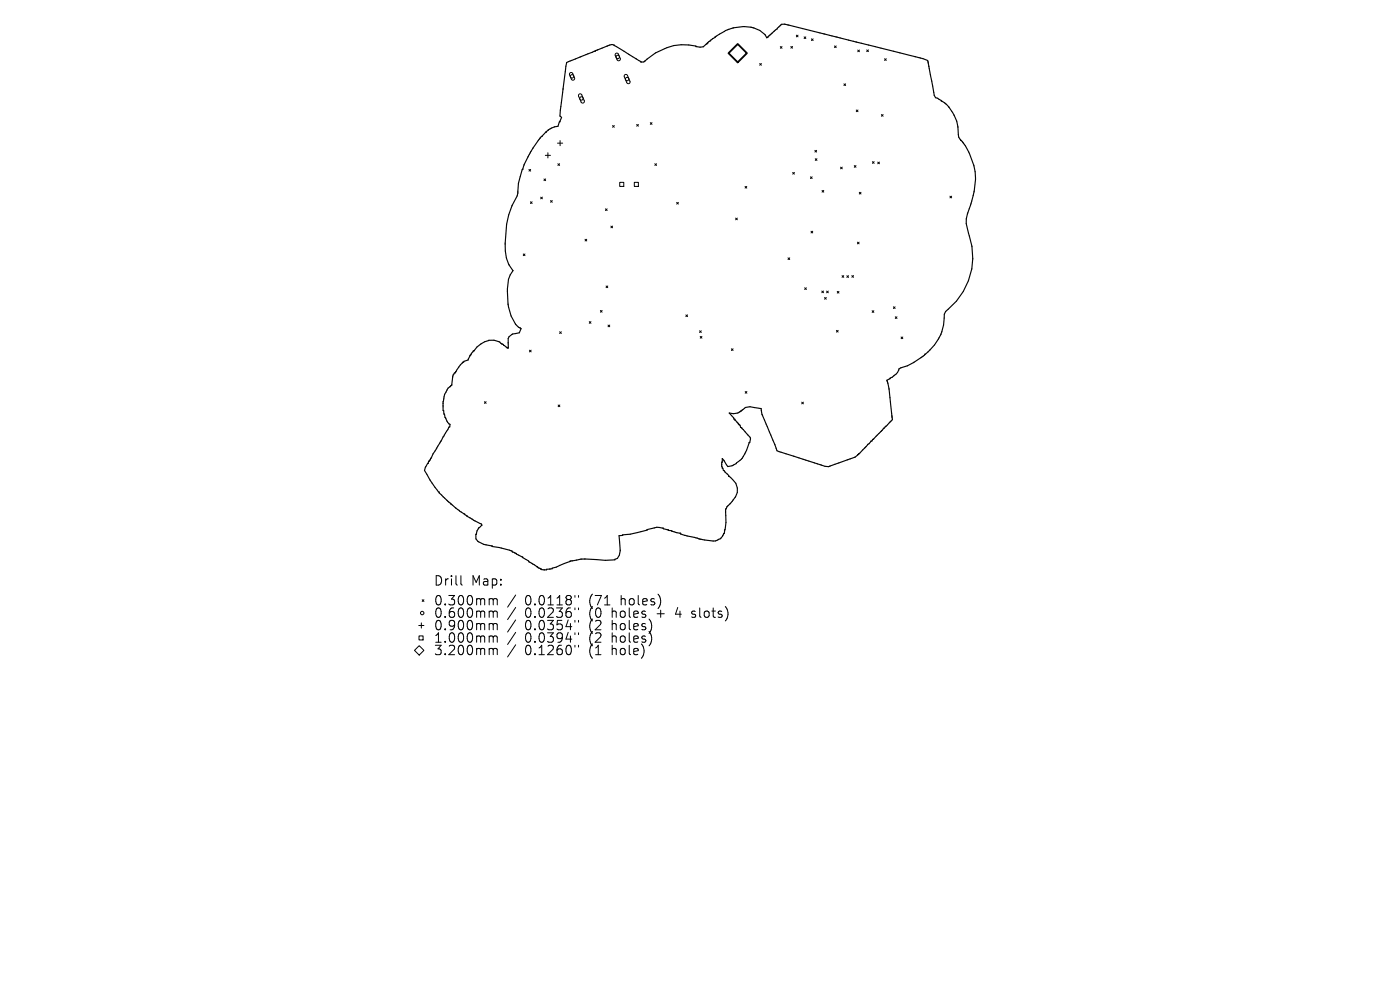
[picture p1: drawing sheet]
<svg xmlns="http://www.w3.org/2000/svg" width="297mm" height="210mm" viewBox="0 0 297 210" stroke-linecap="round" stroke-linejoin="round" font-family="sans-serif">
<defs><g id="words">
<g font-size="2.8">
<text x="91.9" y="124.5">Drill</text>
<text x="99.9" y="124.5">Map:</text>
<text x="91.9" y="128.7">0.300mm</text>
<text x="91.9" y="131.3">0.600mm</text>
<text x="111.4" y="128.7">0.0118&quot;</text>
<text x="111.4" y="131.3">0.0236&quot;</text>
<text x="125.1" y="128.7">(71</text>
<text x="125.1" y="131.3">(0</text>
<text x="130.1" y="131.3">holes</text>
<text x="132" y="128.7">holes)</text>
<text x="139.8" y="131.3">+</text>
<text x="144" y="131.3">4</text>
<text x="147.6" y="131.3">slots)</text>
<text x="91.9" y="134">0.900mm</text>
<text x="91.9" y="136.6">1.000mm</text>
<text x="111.4" y="134">0.0354&quot;</text>
<text x="111.4" y="136.6">0.0394&quot;</text>
<text x="125.1" y="134">(2</text>
<text x="125.1" y="136.6">(2</text>
<text x="130.1" y="134">holes)</text>
<text x="130.1" y="136.6">holes)</text>
<text x="91.9" y="139.3">3.200mm</text>
<text x="111.4" y="139.3">0.1260&quot;</text>
<text x="125.1" y="139.3">(1</text>
<text x="130.1" y="139.3">hole)</text>
</g>
</g></defs>
<path d="M120.2 13.3l8.7-3.6a1.16 1.16 0 0 1 1.5 0l5.6 3.5 .6-.1a12.4 12.4 0 0 1 9.5-3.6l1.5 .3v.1a1.81 1.81 0 0 0 2.5-.8l1.6-1.3a10.3 10.3 0 0 1 3.9-1.9 6.8 6.8 0 0 1 6.8 1.5l.3 .6 .2-.1 2.9-2.7 .6-.1 29.4 7.3 1 .4 1.4 7.4 .3 .5 .4 .1 .9 .7a7.3 7.3 0 0 1 3.1 4.1l.3 1.2a4.5 4.5 0 0 0 .5 2.8l1.1 1.4a12.4 12.4 0 0 1 1.7 10.2l-.6 2.4a7.2 7.2 0 0 0-.2 6.6 14.3 14.3 0 0 1-5.1 15.9l-.3 .5v.9a10.4 10.4 0 0 1-4.1 7.8l-.9 .6a14.9 14.9 0 0 1-4.6 2.3 3 3 0 0 1-1.8 2l-.8 .5 .5 1.7 .7 6.6-7.3 7.4a2.28 2.28 0 0 1-1.6 .9l-4.3 1.6a1.64 1.64 0 0 1-1.8-.2l-9.5-3.1-3.2-7.7-.1-1.2-1.4-.2a2.51 2.51 0 0 0-2.9 .7l-.2 .1a2.23 2.23 0 0 1-2.3 .3l.9 1 .1 .3h.2v.2l1.1 1.1 .1 .5h.3l1.7 2.1v1.1h-.2l-.7 2a4.8 4.8 0 0 1-3.8 3.1l-1.2-1.7-.1 1.3 .1 .7 .3 .5 1.1 1.1v.1a3.2 3.2 0 0 1 .7 5.4l-.5 .5a2.28 2.28 0 0 0-.8 2.4v1.6l-.3 1.9a2.51 2.51 0 0 1-2.4 2l-3-.5-3.1-.7-.8-.3v-.2l-2.6-.6v-.1l-1.1-.2v-.2l-1.4-.2-5.6 1.5-2.4 .3 .3 3.2-.2 .9-.4 .8-.6 .3-2 .1-5.2-.3-2.2 .4v.1l-2.2 .8a7.1 7.1 0 0 1-4 .9l-2.6-1.6-1.3-1-2.2-1.1-.1-.2-4.3-1.1a4.5 4.5 0 0 1-3.3-1.5l-.1-1h.2l.1-.7 .3-.6 .7-.6-.1-.2-1.7-.9-2.9-1.9-1.9-1.5-1.9-1.9a21 21 0 0 1-3.6-5.2l.1-.7 .6-.8 .1-.4 .4-.3 .6-1.3 3.3-5.6 .2-.1 .1-.6-.3-.1a6.5 6.5 0 0 1-1.1-2.8h-.1v-1.9a4.7 4.7 0 0 1 1.6-3.4h.2l.3-2.3 .4-.4h.1v-.3l1.6-2 1.1-.4 .4-1 .7-.8a5.3 5.3 0 0 1 4.4-2.4l1.2 .4 1.6 1.2h.2v-.8a1.59 1.59 0 0 1 1.5-2.2l.9-.2 .3-.9-.5-.3a8.2 8.2 0 0 1-2.2-4.9 13 13 0 0 1 .4-6.2l.6-.9-.1-.1a7.8 7.8 0 0 1-1.5-5.7 17.8 17.8 0 0 1 2.5-10.1l.2-.9a18.6 18.6 0 0 1 1.3-5.7l1.8-3.4 1.8-2.5 1.5-1.4 1.3-.7 .8-.1 .3-1h.1l.3-.9-.3-.3 .1-1.2z" fill="none" stroke="#000" stroke-width=".24"/>
<g fill="none" stroke="#000" stroke-width=".21">
<path d="M120.9 15.5l.3-.1 .3 .2 .4 1-.2 .4h-.3l-.2-.2-.4-1zM130.6 11.4l.3-.1 .3 .2 .4 1-.2 .4h-.3l-.2-.2-.4-1zM132.5 15.9l.3-.1 .3 .2 .6 1.3-.2 .4h-.3l-.2-.1-.6-1.4zM161.2 13.5l.3 .3M161.5 13.5l-.3 .3M165.5 9.9l.4 .3M165.9 9.9l-.4 .3M167.8 9.9l.3 .3M168.1 9.9l-.3 .3M168.9 7.5l.4 .3M169.3 7.5l-.4 .3M170.6 7.8l.4 .4"/>
<path d="M171 7.8l-.4 .4M172.1 8.2l.4 .4M172.5 8.2l-.4 .4M177 9.7l.4 .4M177.4 9.7l-.4 .4M179 17.8l.4 .3M179.4 17.8l-.4 .3M182 10.6l.3 .4M182.3 10.6l-.3 .4M183.9 10.6l.3 .4M184.2 10.6l-.3 .4M187.7 12.5l.3 .3"/>
<path d="M188 12.5l-.3 .3M112.2 35.9l.4 .4M112.6 35.9l-.4 .4M115.4 38l.4 .3M115.7 33h1.1M115.8 38l-.4 .3M116.2 32.4v1.1M118.3 30.4h1.1M118.4 34.7l.3 .4M118.7 34.7l-.3 .4M118.8 29.8v1.1M122.8 20l.3-.1 .3 .2 .6 1.3-.2 .4-.3 .1-.2-.2-.6-1.3z"/>
<path d="M130 26.6l.3 .4M130.3 26.6l-.3 .4M131.5 38.7h.8v.8h-.8zM134.6 38.7h.8v.8h-.8zM135.1 26.4l.3 .4M135.4 26.4l-.3 .4M138 26l.3 .4M138.3 26l-.3 .4M138.9 34.7l.4 .4M139.3 34.7l-.4 .4M158.1 39.5l.3 .4M158.4 39.5l-.3 .4"/>
<path d="M168.2 36.6l.3 .3M168.5 36.6l-.3 .3M171.9 37.5l.4 .4M172.3 37.5l-.4 .4M172.9 31.9l.3 .4M173 33.7l.3 .3M173.2 31.9l-.3 .4M173.3 33.7l-.3 .3M178.3 35.5l.4 .3M178.7 35.5l-.4 .3M181.2 35.1l.4 .4M181.6 35.1l-.4 .4"/>
<path d="M181.7 23.3l.3 .4M182 23.3l-.3 .4M185.1 34.3l.3 .4M185.4 34.3l-.3 .4M186.2 34.4l.4 .3M186.6 34.4l-.4 .3M187 24.3l.3 .4M187.3 24.3l-.3 .4M111 53.9l.4 .3M111.4 53.9l-.4 .3M112.5 42.8l.4 .4M112.9 42.8l-.4 .4"/>
<path d="M114.7 41.8l.4 .4M115.1 41.8l-.4 .4M116.8 42.5l.4 .4M117.2 42.5l-.4 .4M124.1 50.8l.4 .3M124.5 50.8l-.4 .3M128.4 44.3l.4 .4M128.8 44.3l-.4 .4M129.6 48l.4 .3M130 48l-.4 .3M143.5 42.9l.4 .4M143.9 42.9l-.4 .4"/>
<path d="M156.1 46.3l.3 .3M156.4 46.3l-.3 .3M167.2 54.7l.3 .4M167.5 54.7l-.3 .4M172.1 49.1l.3 .3M172.4 49.1l-.3 .3M174.4 40.4l.4 .4M174.8 40.4l-.4 .4M178.6 58.5l.4 .3M179 58.5l-.4 .3M179.7 58.5l.3 .4M180 58.5l-.3 .4"/>
<path d="M180.7 58.5l.4 .3M181.1 58.5l-.4 .3M181.9 51.4l.4 .3M182.3 51.4l-.4 .3M182.3 40.8l.4 .4M182.7 40.8l-.4 .4M201.5 41.6l.4 .4M201.9 41.6l-.4 .4M112.3 74.3l.4 .3M112.7 74.3l-.4 .3M118.7 70.4l.4 .3M119.1 70.4l-.4 .3"/>
<path d="M125 68.2l.4 .4M125.4 68.2l-.4 .4M127.4 65.9l.3 .3M127.7 65.9l-.3 .3M128.6 60.7l.3 .3M128.9 60.7l-.3 .3M129 69l.4 .3M129.4 69l-.4 .3M145.5 66.8l.4 .4M145.9 66.8l-.4 .4M148.4 70.2l.4 .3M148.5 71.4l.4 .3"/>
<path d="M148.8 70.2l-.4 .3M148.9 71.4l-.4 .3M155.2 74l.3 .4M155.5 74l-.3 .4M170.7 61l.4 .4M171.1 61l-.4 .4M174.3 61.7l.4 .4M174.7 61.7l-.4 .4M174.9 63.1l.4 .4M175.3 63.1l-.4 .4M175.4 61.7l.3 .4M175.7 61.7l-.3 .4"/>
<path d="M177.4 70.1l.4 .3M177.6 61.8l.4 .4M177.8 70.1l-.4 .3M178 61.8l-.4 .4M185 65.9l.4 .4M185.4 65.9l-.4 .4M189.5 65.1l.4 .3M189.9 65.1l-.4 .3M189.9 67.2l.4 .4M190.3 67.2l-.4 .4M191.2 71.5l.3 .3M191.5 71.5l-.3 .3"/>
<path d="M102.8 85.2l.3 .4M103.1 85.2l-.3 .4M118.4 85.9l.4 .4M118.8 85.9l-.4 .4M158.1 83.1l.4 .3M158.5 83.1l-.4 .3M170.1 85.3l.3 .4M170.4 85.3l-.3 .4M88.8 132.7h1.1M88.9 134.9h.9v.9h-.9zM88.9 137l1 1-1 1-1-1zM89.4 132.1v1.1"/>
<path d="M89.6 127.2l.3 .4M89.9 127.2l-.3 .4M97.8 122.1v1.7l.3 .3M104.1 127l.4 .1 .1 .2M104.1 129.6l.4 .1 .1 .2M104.1 132.3l.4 .1 .1 .2M104.1 134.9l.4 .1 .1 .2M104.1 137.5l.4 .1 .1 .2M104.6 127.3l.3-.3 .5 .1 .1 1.2M104.6 127.3v1M104.6 129.9v1.1M104.6 132.6v1"/>
<path d="M104.6 135.2v1M104.6 137.8v1.1M104.6 129.9l.3-.3 .5 .1 .1 1.3M104.6 132.6l.3-.3 .5 .1 .1 1.2M104.6 135.2l.3-.3 .5 .1 .1 1.2M104.6 137.8l.3-.3 .5 .1 .1 1.3M109.4 126.2l-1.7 2.6M109.4 128.9l-1.7 2.5M109.4 131.5l-1.7 2.6M109.4 134.1l-1.7 2.6M109.4 136.8l-1.7 2.6M122 126.3v.4"/>
<path d="M122 129v.3M122 131.6v.4M122 134.2v.4M122 136.9v.4M122.7 126.3v.4M122.7 129v.3M122.7 131.6v.4M122.7 134.2v.4M122.7 136.9v.4M146.7 130.9l.2 .1M146.8 129.7v.5"/>
<circle cx="121.4" cy="16.2" r=".37"/>
<circle cx="131.1" cy="12.1" r=".37"/>
<circle cx="133" cy="16.8" r=".37"/>
<circle cx="123.3" cy="20.9" r=".37"/>
<circle cx="89.6" cy="130" r=".37"/>
</g>
<path d="M154.6 11.3l1.9-2 2 2-2 1.9z" fill="none" stroke="#000" stroke-width=".39"/>
<use href="#words"/>
</svg>
